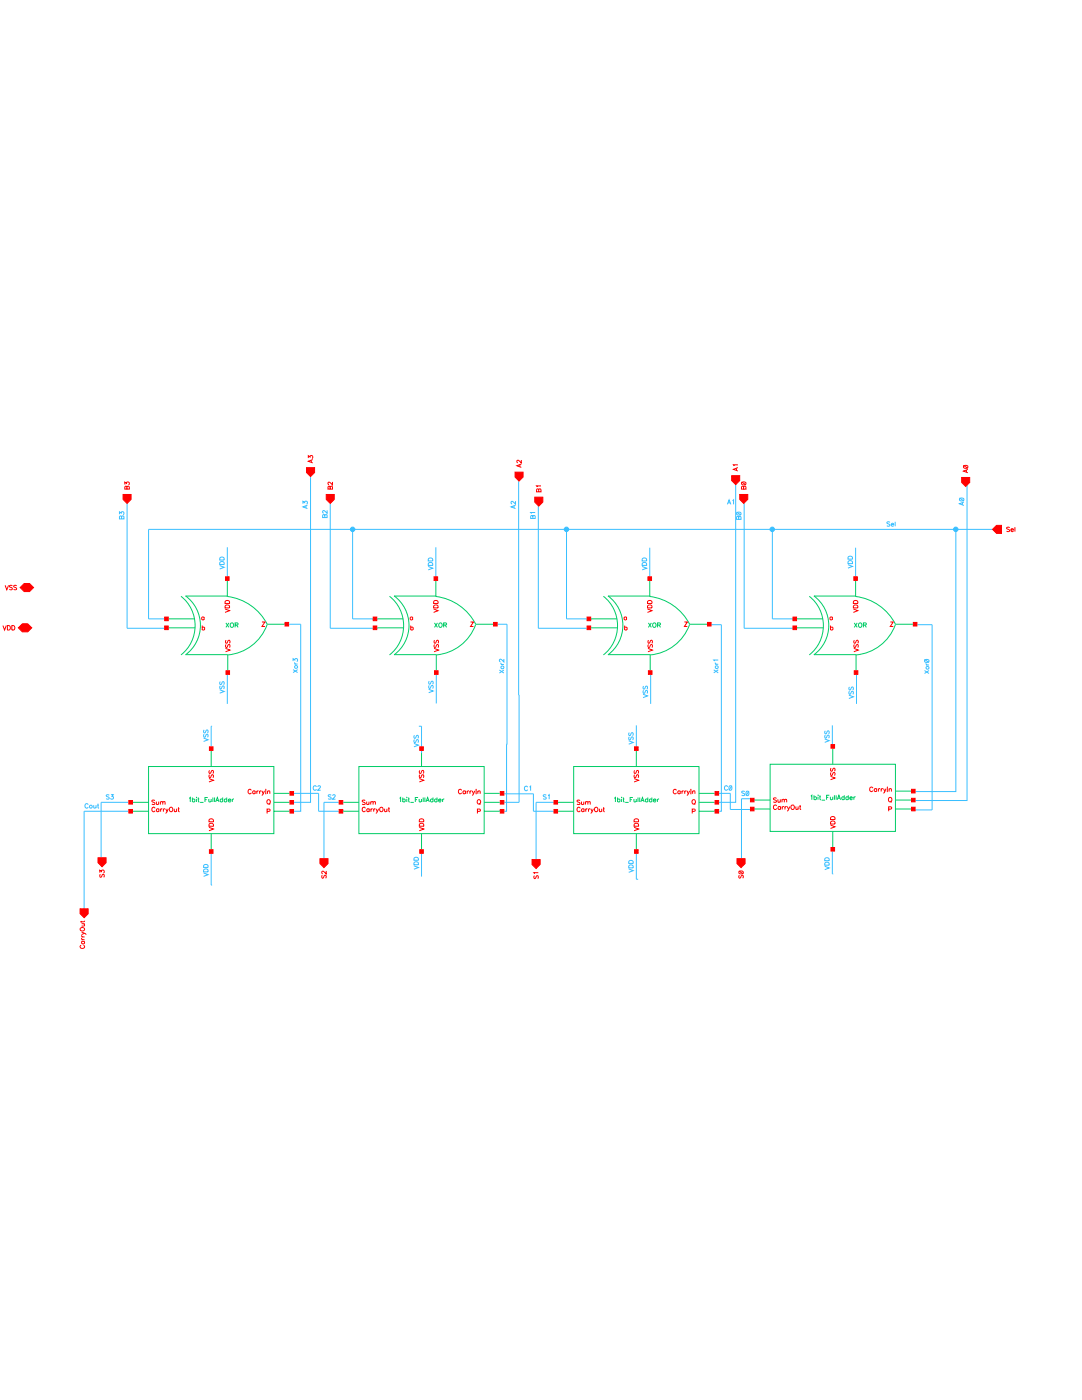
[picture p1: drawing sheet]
<svg xmlns="http://www.w3.org/2000/svg" width="216mm" height="279mm" viewBox="0 0 216 279" stroke-linecap="round" stroke-linejoin="round" font-family="sans-serif">
<g fill="none" stroke="#0c6" stroke-width=".2">
<path d="M36.1 119a7.5 7.5 0 0 1 0 11.7M37 118.9a7.3 7.3 0 0 1 0 11.8M37.1 119h8.3M45.4 115.5v3.5M45.4 119a10.4 10.4 0 0 1 7.9 5.6M77.7 119a7.5 7.5 0 0 1 0 11.7M78.6 118.9a7.3 7.3 0 0 1 0 11.8M87 115.5v3.5h-8.3M87 119a10.4 10.4 0 0 1 7.9 5.6M120.4 119a7.5 7.5 0 0 1 0 11.7M121.3 118.9a7.3 7.3 0 0 1 0 11.8M121.3 119h8.4"/>
<path d="M129.7 115.5v3.5M129.7 119a10.4 10.4 0 0 1 7.9 5.6M161.5 119a7.5 7.5 0 0 1 0 11.7M162.4 118.9a7.3 7.3 0 0 1 0 11.8M170.7 115.5v3.5h-8.3M170.7 119a10.4 10.4 0 0 1 8 5.6M33.2 123.5h5.6M33.2 125.3h5.7M37.1 130.7h8.3v3.5M45.1 124.3l.6 .9M45.7 124.3l-.6 .9M46.1 124.4a.4 .4 0 0 1 .5 .4 .4 .4 0 0 1-.6 .3l-.1-.5z"/>
<path d="M46.9 124.7h.5l.1-.3-.6-.1v.9M47.2 124.7l.3 .5M53.3 124.7a9.2 9.2 0 0 1-7.9 6M53.3 124.6h4M74.8 123.5h5.6M74.8 125.3h5.7M78.7 130.7h8.4v3.5M86.7 124.3l.6 .9M87.3 124.3l-.6 .9M87.7 124.4a.4 .4 0 0 1 .5 .4 .4 .4 0 0 1-.6 .3l-.1-.5zM88.5 124.7h.5l.1-.3-.6-.1v.9M88.8 124.7l.3 .5"/>
<path d="M94.9 124.7a9.2 9.2 0 0 1-7.8 6M94.9 124.6h4M117.5 123.5h5.6M117.5 125.3h5.7M121.3 130.7h8.4v3.5M129.4 124.3l.6 .9M130 124.3l-.6 .9M130.4 124.4a.4 .4 0 0 1 .5 .4 .4 .4 0 0 1-.6 .3l-.1-.5zM131.2 124.7h.5l.1-.3-.6-.1v.9M131.5 124.7l.3 .5M137.6 124.7a9.2 9.2 0 0 1-7.9 6M137.6 124.6h4"/>
<path d="M158.6 123.5h5.6M158.6 125.3h5.7M162.4 130.7h8.4v3.5M170.4 124.3l.6 .9M171 124.3l-.6 .9M171.5 124.4a.4 .4 0 0 1 .5 .4 .4 .4 0 0 1-.6 .3l-.1-.5zM172.3 124.7h.5v-.3l-.5-.1v.9M172.6 124.7l.3 .5M178.7 124.7a9.2 9.2 0 0 1-7.9 6M178.7 124.6h4M29.6 153h25v13.4h-25zM37.8 159.3l.2-.1v.9"/>
<path d="M38.4 159.6l.3-.1 .2 .4-.2 .1-.3-.1M38.4 159.2v.9M39.2 159.2h.1M39.2 159.5v.6M39.5 159.5h.3M39.6 159.2v.7l.2 .2M40.9 159.6h.3M41.5 159.2h-.6v.9M41.7 159.5v.5l.2 .1 .2-.2M42.1 159.5v.6M42.1 149.4v3.6M42.5 159.2v.9"/>
<path d="M42.8 159.2v.9M43.2 159.8h.4M44.4 159.6l-.3-.1-.2 .4 .2 .1 .3-.1M44.4 159.2v.9M45.2 159.6l-.3-.1-.1 .4 .1 .1 .3-.1M45.2 159.2v.9M45.5 159.7h.5a.3 .3 0 0 0-.4-.1 .3 .3 0 0 0 0 .5 .3 .3 0 0 0 .4-.2M46.3 159.5v.6M46.7 159.5l-.4 .2M54.6 158.3h3.6M71.6 153h25v13.4h-25zM79.7 159.3l.2-.1v.9"/>
<path d="M80.4 159.6l.3-.1 .2 .4-.2 .1-.3-.1M80.4 159.2v.9M81.2 159.5v.6M81.1 159.2h.1M81.4 159.5h.3M81.5 159.2v.7l.3 .2M82.9 159.6h.3M83.4 159.2h-.5v.9M83.6 159.5l.1 .5 .2 .1 .2-.2M84.1 159.5v.6M84.1 149.4v3.6M84.4 159.2v.9"/>
<path d="M84.8 159.2v.9M85.1 159.8h.5M86.4 159.6l-.4-.1-.1 .4 .1 .1 .4-.1M86.4 159.2v.9M87.2 159.6l-.3-.1-.2 .4 .2 .1 .3-.1M87.2 159.2v.9M87.5 159.7h.5a.3 .3 0 0 0-.4-.1 .3 .3 0 0 0 0 .5 .3 .3 0 0 0 .4-.2M88.3 159.5v.6M88.7 159.5l-.4 .2M96.6 158.3h3.6M114.5 153h25v13.4h-25zM122.6 159.3l.2-.1v.9"/>
<path d="M123.2 159.6l.4-.1 .1 .4-.1 .1-.4-.1M123.2 159.2v.9M124 159.5v.6M124 159.2h.1M124.3 159.5h.3M124.4 159.2v.7l.2 .2M125.7 159.6h.4M126.3 159.2h-.6v.9M126.5 159.5v.5l.3 .1 .2-.2M127 159.5v.6M127 149.4v3.6M127.3 159.2v.9"/>
<path d="M127.6 159.2v.9M128 159.8h.4M129.3 159.6l-.4-.1-.1 .4 .1 .1 .4-.1M129.3 159.2v.9M130.1 159.6l-.4-.1-.1 .4 .1 .1 .4-.1M130.1 159.2v.9M130.4 159.7h.5a.29 .29 0 0 0-.3-.2 .29 .29 0 0 0-.3 .3 .29 .29 0 0 0 .3 .3l.3-.2M131.2 159.5v.6M131.5 159.5l-.3 .2M139.5 158.3h3.5M150.1 159.7h3.6M153.7 152.5h25v13.4h-25z"/>
<path d="M161.8 158.9l.2-.2v.9M162.4 159.1l.4-.1 .1 .2-.1 .4-.4-.1M162.4 158.7v.9M163.2 159v.6M163.2 158.7h.1M163.5 159h.3M163.6 158.7v.7l.2 .2M164 159.7h.6M164.9 159.1h.4M165.5 158.7h-.6v.9M165.7 159v.6h.3l.2-.2M166.2 159v.6"/>
<path d="M166.2 149v3.5M166.5 158.7v.9M166.8 158.7v.9M167.1 159.6l.3-.9 .3 .9M167.2 159.3h.4M168.5 159.1l-.4-.1-.1 .2 .1 .4 .4-.1M168.5 158.7v.9M169.3 159.1l-.4-.1-.1 .2 .1 .4 .4-.1M169.3 158.7v.9M169.6 159.3h.5a.29 .29 0 0 0-.3-.3 .29 .29 0 0 0-.3 .3 .29 .29 0 0 0 .3 .3l.3-.1M170.4 159v.6M170.7 159l-.3 .3"/>
<path d="M178.7 157.9h3.5M178.7 159.7h3.5M26.1 160.1h3.5M26.1 161.9h3.5M39.9 160.1h.7M42.1 166.4v3.5M43 160.1l.4-.9 .3 .9M54.6 160.1h3.6M54.6 161.9h3.6M68 160.1h3.6M68 161.9h3.6M81.9 160.1h.7"/>
<path d="M84.1 166.4v3.5M85 160.1l.3-.9 .4 .9M96.6 160.1h3.6M96.6 161.9h3.6M110.9 160.1h3.6M110.9 161.9h3.6M124.8 160.1h.6M127 166.4v3.5M127.9 160.1l.3-.9 .3 .9M139.5 160.1h3.5M139.5 161.9h3.5M150.1 161.5h3.6"/>
<path d="M166.2 165.9v3.6M178.7 161.5h3.5"/>
</g>
<g fill="none" stroke="#39bfff" stroke-width=".2">
<path d="M62.1 94.8h-.1v65.3h-3.8M103.2 95.5h.4M103.5 94.9l.1 65.2h-3.4M146.2 99.9l.2-.1v.9M146.8 95.6v64.5h-3.8M191.4 99.4l.9 .6M191.5 99.5a.45 .45 0 0 1 .5-.2 .45 .45 0 0 1 .3 .6 .45 .45 0 0 1-.6 .1 .45 .45 0 0 1-.2-.5zM193 96v63.8h-10.7M23.8 102.6v-.4l.4 .2a.3 .3 0 0 1 .5-.2 .3 .3 0 0 1-.1 .5M24.3 103.2l-.2-.2h-.2l-.1 .6h.9v-.4l-.1-.2h-.3v.6M25.4 100.3v25.1h7.8M43.8 112.9l.9 .3-.9 .4"/>
<path d="M43.9 112.2a.5 .5 0 0 1 .8 .2v.3h-.9zM43.9 111.3a.49 .49 0 0 1 .8 .2v.3h-.9zM45.3 115.5h.4M45.4 109.2v6.3M60.4 100.5v-.4l.4 .2a.3 .3 0 0 1 .5-.2 .3 .3 0 0 1-.1 .5M61 100.9v.5M61.3 100.8l-.9 .4 .9 .3M64.8 102.9l-.1-.2h-.2l-.1 .6h.9v-.4l-.2-.2-.3 .1v.5M65.3 101.8v.6l-.8-.5-.1 .3 .2 .2M65.7 100.3h.2v25.1h8.9M70.4 105.6v17.9h4.4M85.4 113.1l.9 .3-.9 .3"/>
<path d="M85.5 112.4a.5 .5 0 0 1 .8 .1v.3h-.9zM85.5 111.5a.5 .5 0 0 1 .8 .1v.4h-.9zM87 109.2v6.3h.3M102.6 100.9v.5M102.9 100.8l-.9 .4 .9 .3M102.9 100v.6l-.8-.5-.1 .3 .2 .2M106.3 103.1l-.1-.2h-.2l-.1 .6h.9v-.4l-.2-.2-.2 .1-.1 .5M106.8 102.3h-.9l.2 .2M107.4 100.3v25.1h10.2M113 105.6v17.9h4.5M128.1 113.1l.9 .3-.9 .3M128.2 112.4a.5 .5 0 0 1 .8 .1v.3h-.9z"/>
<path d="M128.2 111.5a.5 .5 0 0 1 .8 .1v.4h-.9zM129.7 109.3v6.3l.3-.1M145.1 100.7l.4-.9 .3 .9M145.3 100.4h.4M147 102.2l.9 .6M147 102.3a.45 .45 0 0 1 .6-.1 .45 .45 0 0 1 .2 .5 .45 .45 0 0 1-.5 .1 .45 .45 0 0 1-.3-.5zM147.4 103.3l-.2-.2h-.2v.5h.9v-.3l-.2-.2h-.3v.5M148.5 100.3v25.1h10.2M154.1 105.6v17.9h4.5M169.2 112.7l.9 .3-.9 .4M169.2 112.1a.5 .5 0 0 1 .9 .1v.3h-.9zM169.2 111.2a.5 .5 0 0 1 .9 .1v.3h-.9z"/>
<path d="M170.7 109.3v6.3l.4-.1M177.6 104.3l-.2-.2-.4 .2 .1 .2 .5 .3-.2 .2-.4-.1M177.8 104.7h.5a.28 .28 0 0 0-.3-.2 .28 .28 0 0 0-.2 .2 .28 .28 0 0 0 .2 .3l.3-.1M178.6 104.1v.9M190.7 105.6v52.4h-8.4M192 100.3v.4M192.3 100.2l-.9 .3 .9 .4M198.4 105.6h-168.8v17.9h3.6M43.8 137.7l.9 .3-.9 .3M44 136.9l-.2 .2 .2 .4 .2-.1 .3-.5 .2 .2-.1 .4M44 136l-.2 .2 .2 .4 .2-.1 .3-.5 .2 .2-.1 .4M45.7 134.2h-.3v6.3"/>
<path d="M57.3 124.6h2.7v37.3h-1.8M58.5 131.9v-.4l.3 .2a.3 .3 0 0 1 .5-.2 .3 .3 0 0 1-.1 .5M58.5 133.6l.9 .6M58.8 132.5h.6M58.8 132.2l.2 .3M59.4 133.6l-.9 .6M85.5 137.6l.9 .3-.9 .3M85.7 136.8l-.2 .2 .2 .4 .2-.1 .2-.5h.2l.1 .2-.1 .4M85.7 135.9l-.2 .3 .2 .3h.2l.3-.6 .2 .3-.1 .3M87.3 134.2l-.2-.1v6.3M98.8 124.6h2.4l-.1 37.3h-.9M99.6 133.7l.9 .6"/>
<path d="M99.9 132.3l.3 .3M99.9 132.6h.6M100.5 131.5v.6l-.7-.5-.2 .3 .3 .2M100.5 133.7l-.9 .6M128.3 138.5l.9 .4-.9 .3M128.4 137.8l-.1 .2 .1 .4 .3-.1 .2-.5 .3 .2-.1 .4M128.4 136.9l-.1 .2 .1 .4 .3-.1 .2-.5 .3 .2-.1 .4M130 134.2h-.2v6.3M141.6 124.7h2.3v37.2h-.9M142.4 133.7l.9 .6M142.7 132.6h.6M142.7 132.2l.3 .4"/>
<path d="M143.3 133.7l-.9 .6M143.3 131.7h-.9l.2 .2M169.4 138.7l.9 .4-.9 .3M169.5 138l-.1 .2 .1 .4 .2-.1 .3-.5 .3 .2-.1 .4M169.5 137.1l-.1 .2 .1 .4 .2-.1 .3-.5 .3 .2-.1 .4M171.1 134.2h-.2v6.3M182.6 124.7h3.4v36.9h-3.6M184.5 133.8l.9 .6M184.5 131.6l.9 .6M184.5 131.7a.44 .44 0 0 1 .6-.1 .44 .44 0 0 1 .2 .5 .44 .44 0 0 1-.5 .1 .44 .44 0 0 1-.3-.5zM184.8 132.4l.2 .3M184.8 132.7h.6"/>
<path d="M185.4 133.8l-.9 .6M21.8 158.7l-.2-.1-.4 .1 .1 .2 .5 .3-.2 .3-.4-.1M22.1 158.6h.5l-.3 .3a.3 .3 0 0 1 .3 .5 .3 .3 0 0 1-.5-.1M40.6 147.3l.9 .3-.9 .4M40.8 146.5l-.2 .2 .2 .4 .2-.1 .2-.4 .2-.1 .1 .2-.1 .4M40.8 145.7l-.2 .2 .2 .4 .2-.1 .2-.5h.2l.1 .2-.1 .4M42.3 144.9h-.2v4.5M58.2 158.3h5.4v3.6h4.4M63.1 157l-.1-.1a.4 .4 0 0 0-.5 .4 .4 .4 0 0 0 .6 .3v-.1M63.4 157l.2-.2 .3 .2-.5 .7h.6M66.1 158.7l-.2-.1-.4 .1 .1 .2 .5 .3-.2 .3-.4-.1M66.4 158.8l.1-.2 .4 .2-.6 .7h.6"/>
<path d="M82.6 148.4l.9 .3-.9 .4M82.7 147.6l-.1 .2 .1 .4 .2-.1 .2-.5h.3l.1 .2-.1 .4M82.7 146.8l-.1 .2 .1 .3h.2l.2-.5h.3l.1 .2-.1 .3M83.6 144.9h.5v5.4M100.3 158.4h6.1v3.5h4.5M100.4 158.3v.2M105.3 157.1l-.1-.2a.4 .4 0 0 0-.6 .5 .4 .4 0 0 0 .6 .3l.1-.1M105.7 157.1l.2-.2v.9M109 158.7l-.2-.1-.4 .1 .1 .2 .5 .3-.2 .3-.4-.1M109.4 158.8l.2-.2v.9M125.5 147.8l.8 .4-.8 .3M125.6 147.1l-.1 .2 .1 .4 .2-.1 .2-.5h.2l.1 .2-.1 .4"/>
<path d="M125.6 146.2l-.1 .2 .1 .4 .2-.1 .3-.5 .2 .2-.1 .4M127 144.8v4.6M143 158.3h2.7v3.2h4.5M145.2 157l-.1-.1a.4 .4 0 0 0-.5 .4 .4 .4 0 0 0 .6 .3v-.1M145.6 156.9a.41 .41 0 0 1 .4 .4 .41 .41 0 0 1-.4 .4l-.2-.4zM146 156.8l-.6 .9M148.6 158l-.2-.1-.4 .1 .1 .2 .5 .3-.2 .3-.4-.1M149 157.9a.41 .41 0 0 1 .4 .4 .41 .41 0 0 1-.4 .4l-.2-.3zM149.4 157.9l-.6 .9M150 159.4h-2v12.3l-.1-.3M164.6 147.5l.9 .3-.9 .4M164.7 146.7l-.1 .2 .1 .4 .2-.1 .3-.5 .3 .2-.2 .4"/>
<path d="M164.7 145.9l-.1 .2 .1 .4 .2-.1 .3-.5 .3 .2-.2 .4M166.1 144.8v3.9M17.6 160.6a.33 .33 0 0 0-.4-.2 .33 .33 0 0 0-.2 .3l.1 .5 .1 .1 .4-.2M18.7 160.7v.5l.3 .1 .2-.2M19.2 160.7v.6M19.4 160.7h.3M19.6 160.4v.7l.2 .2M26.1 161.9h-9.3v19.5h-.2M26.1 160.1h-5.9v11.1h.3M40.6 174.2l.9 .4-.9 .3M40.7 173.6a.5 .5 0 0 1 .8 .1v.3h-.9zM40.7 172.7a.5 .5 0 0 1 .8 .1v.3h-.9z"/>
<path d="M42.1 169.9v6.7h.2M67.9 160.1h-3.3v11.5M82.6 172.8l.9 .3-.9 .4M82.6 172.2a.5 .5 0 0 1 .9 .1v.3h-.9zM82.6 171.3a.5 .5 0 0 1 .9 .1v.3h-.9zM84.1 170v4.9M110.9 160.1h-3.9v11.5M125.5 173.4l.8 .4-.8 .3M125.5 172.8a.5 .5 0 0 1 .8 .1v.3h-.8zM125.5 171.9a.5 .5 0 0 1 .8 .1v.3h-.8zM127 170.1v5.4h.3M164.6 172.9l.9 .3-.9 .4"/>
<path d="M164.6 172.2a.49 .49 0 0 1 .9 .2v.3h-.9zM164.6 171.3a.5 .5 0 0 1 .9 .2v.3h-.9zM166.1 169.2v5.2h.2"/>
<circle cx="59.1" cy="133.1" r=".29"/>
<circle cx="100.2" cy="133.2" r=".29"/>
<circle cx="143" cy="133.2" r=".29"/>
<circle cx="185.1" cy="133.3" r=".29"/>
<circle cx="18.1" cy="161" r=".29"/>
</g>
<g fill="#39bfff" stroke="#39bfff" stroke-width=".2">
<circle cx="70.4" cy="105.6" r=".44"/>
<circle cx="113" cy="105.6" r=".44"/>
<circle cx="154.1" cy="105.6" r=".44"/>
<circle cx="190.7" cy="105.6" r=".44"/>
</g>
<g fill="none" stroke="#f00" stroke-width=".2">
<path d="M24.9 96.7v-.5l.4 .3a.3 .3 0 0 1 .4-.2 .3 .3 0 0 1-.1 .5M25.3 97.2l-.1-.2-.2 .1-.1 .5h.9v-.4l-.2-.2-.2 .1-.1 .5M61.5 91.4v-.5l.4 .3a.3 .3 0 0 1 .4-.2 .3 .3 0 0 1-.1 .5M62.1 91.8v.5M62.4 91.7l-.9 .4 .9 .3M65.9 97.2l-.2-.2-.2 .1-.1 .5h.9v-.4l-.1-.2-.3 .1v.5M66.3 96.2v.6l-.6-.6-.3 .2 .1 .2 .2 .1M103.7 92.7v.5M104 92.6l-.9 .3 .9 .4M104 91.8v.6l-.7-.6-.2 .4 .2 .2M107.5 97.8l-.2-.2h-.2v.6h.8v-.4l-.1-.2h-.3v.6M107.9 97h-.8l.1 .2"/>
<path d="M146.9 93.4v.5M147.2 93.3l-.9 .4 .9 .3M147.2 92.8h-.9l.2 .2M148 96.2l.8 .6M148 96.3a.45 .45 0 0 1 .5-.2 .45 .45 0 0 1 .3 .5 .45 .45 0 0 1-.5 .2 .45 .45 0 0 1-.3-.5zM148.4 97.2l-.2-.2-.2 .1v.5h.8v-.4l-.1-.2-.3 .1v.5M192.2 92.9l.9 .6M192.3 93a.44 .44 0 0 1 .5-.2 .44 .44 0 0 1 .3 .5 .44 .44 0 0 1-.6 .2 .44 .44 0 0 1-.2-.5zM192.8 93.8v.4M193.1 93.7l-.9 .3 .9 .4M1 116.8l.4 .9 .3-.9M2.5 116.9l-.2-.1-.4 .1 .1 .3 .5 .2-.2 .3-.4-.1"/>
<path d="M3.3 116.9l-.2-.1-.4 .1 .1 .3 .5 .2-.2 .3-.4-.1M201.4 105.3l-.2-.1-.3 .1v.2l.5 .3v.2l-.2 .1-.3-.1M201.7 105.8h.5a.27 .27 0 0 0-.4-.3 .27 .27 0 0 0 0 .5l.1 .1 .3-.1M202.5 105.2v.9M.6 124.8l.3 .9 .4-.9M1.5 124.8h.3a.48 .48 0 0 1 .3 .5 .48 .48 0 0 1-.3 .4h-.3zM2.4 124.8h.3a.48 .48 0 0 1 .3 .5 .48 .48 0 0 1-.3 .4h-.3zM40.3 125.3l.4-.1 .1 .4-.1 .1-.4-.1M40.3 124.8v.9M40.7 123.2l-.3-.1-.2 .2 .2 .4 .3-.1M40.7 123.1v.6M44.9 121.5l.9 .4-.9 .3"/>
<path d="M45 120.9a.5 .5 0 0 1 .8 .1v.3h-.9zM45 120a.5 .5 0 0 1 .8 .1v.3h-.9zM45 129.4l.9 .3-.9 .4M45.1 128.6l-.1 .2 .1 .4 .2-.1 .3-.5 .3 .2-.1 .4M45.1 127.8l-.1 .2 .1 .4 .2-.1 .3-.5h.2l.1 .2-.1 .4M52.3 124.1h.6l-.6 .9h.6M82 125.3l.3-.1 .2 .4-.2 .1-.3-.1M82 124.8v.9M82.3 123.2l-.3-.1-.1 .2 .1 .4 .3-.1M82.3 123.1v.6M86.5 121.5l.9 .4-.9 .3M86.6 120.9a.5 .5 0 0 1 .8 .1v.3h-.9z"/>
<path d="M86.6 120a.5 .5 0 0 1 .8 .1v.3h-.9zM86.6 129.4l.9 .3-.9 .4M86.7 128.6l-.1 .2 .1 .4 .3-.1 .2-.5 .3 .2-.1 .4M86.7 127.8l-.1 .2 .1 .4 .3-.1 .2-.5h.2l.1 .2-.1 .4M93.9 124.1h.6l-.6 .9h.6M124.6 125.3l.4-.1 .1 .4-.1 .1-.4-.1M124.6 124.8v.9M125 123.2l-.3-.1-.2 .2 .2 .4 .3-.1M125 123.1v.6M129.2 121.5l.9 .4-.9 .3M129.2 120.9a.5 .5 0 0 1 .9 .1v.3h-.9zM129.2 120a.5 .5 0 0 1 .9 .1v.3h-.9z"/>
<path d="M129.3 129.4l.9 .3-.9 .4M129.4 128.6l-.1 .2 .1 .4 .2-.1 .2-.4 .3-.1 .1 .2-.1 .4M129.4 127.8l-.1 .2 .1 .4 .2-.1 .3-.5 .3 .2-.1 .4M136.6 124.1h.6l-.6 .9h.6M165.7 125.3l.4-.1 .1 .1-.1 .4-.4-.1M165.7 124.8v.9M166.1 123.2l-.4-.1-.1 .2 .1 .4 .4-.1M166.1 123.1v.6M170.3 121.5l.9 .4-.9 .3M170.3 120.9a.5 .5 0 0 1 .9 .1v.3h-.9zM170.3 120a.5 .5 0 0 1 .9 .1v.3h-.9zM170.4 129.4l.9 .3-.9 .4"/>
<path d="M170.5 128.6l-.1 .2 .1 .4 .2-.1 .3-.5 .3 .2-.2 .4M170.5 127.8l-.1 .2 .1 .4 .2-.1 .3-.5 .3 .2-.2 .4M177.6 124.1h.6l-.6 .9h.6M30.9 159.8l-.2-.1-.4 .1 .1 .2 .5 .3-.2 .3-.4-.2M31.2 160v.5l.3 .1 .2-.2M31.7 160v.6M32 160v.6M41.7 155.4l.9 .3-.9 .4M41.8 154.6l-.1 .2 .1 .4 .2-.1 .2-.4 .3-.1 .1 .2-.1 .4M41.8 153.8l-.1 .2 .1 .4 .2-.1 .2-.5h.3l.1 .2-.1 .4M50.1 157.7l-.1-.1a.4 .4 0 0 0-.5 .4 .4 .4 0 0 0 .6 .3v-.1M50.9 158l-.3-.2-.2 .2 .2 .4 .3-.1"/>
<path d="M50.9 157.8v.6M51.2 157.8v.6M51.6 157.8l-.4 .3M51.8 157.8v.6M52.1 157.8l-.3 .3M52.3 157.8l.2 .6M52.8 157.8l-.4 .8-.2 .1M52.9 157.5h.2M52.9 158.4h.2M53 157.5v.9M53.4 158l.2-.2 .2 .1v.5M53.4 157.8v.6"/>
<path d="M53.4 159.6a.4 .4 0 0 1 .5 .5 .4 .4 0 0 1-.6 .2v-.4zM72.9 159.8l-.2-.1-.4 .1 .1 .2 .5 .3-.2 .3-.4-.2M73.2 160v.5l.2 .1 .2-.2M73.6 160v.6M74 160v.6M83.7 155.4l.9 .3-.9 .4M83.8 154.6l-.1 .2 .1 .4 .2-.1 .2-.4 .2-.1 .2 .2-.2 .4M83.8 153.8l-.1 .2 .1 .4 .2-.1 .2-.5h.2l.2 .2-.2 .4M92.1 157.7l-.1-.1a.4 .4 0 0 0-.5 .4 .4 .4 0 0 0 .6 .3v-.1M92.9 158l-.4-.2-.1 .2 .1 .4 .4-.1M92.9 157.8v.6M93.2 157.8v.6"/>
<path d="M93.6 157.8l-.4 .3M93.8 157.8v.6M94.1 157.8l-.3 .3M94.2 157.8l.3 .6M94.7 157.8l-.3 .8-.2 .1M94.9 157.5h.2M94.9 158.4h.2M95 157.5v.9M95.3 158l.3-.2 .2 .1v.5M95.3 157.8v.6M95.4 159.6a.4 .4 0 0 1 .5 .5 .4 .4 0 0 1-.6 .2l-.1-.4zM115.7 159.8l-.2-.1-.4 .1 .1 .2 .5 .3-.2 .3-.4-.2"/>
<path d="M116 160l.1 .5 .2 .1 .2-.2M116.5 160v.6M116.8 160v.6M126.5 155.4l.9 .3-.9 .4M126.7 154.6l-.2 .2 .2 .4 .2-.1 .3-.5 .2 .2-.1 .4M126.7 153.8l-.2 .2 .2 .4 .2-.1 .3-.5 .2 .2-.1 .4M135 157.7l-.2-.1a.4 .4 0 0 0-.5 .4 .4 .4 0 0 0 .6 .3l.1-.1M135.7 158l-.3-.2-.2 .2 .2 .4 .3-.1M135.7 157.8v.6M136.1 157.8v.6M136.4 157.8l-.3 .3M136.6 157.8v.6"/>
<path d="M137 157.8l-.4 .3M137.1 157.8l.3 .6M137.6 157.8l-.3 .8-.2 .1M137.8 157.5h.1M137.8 158.4h.1M137.9 157.5v.9M138.2 158l.2-.2 .2 .1 .1 .5M138.2 157.8v.6M138.3 159.6a.4 .4 0 0 1 .5 .5 .4 .4 0 0 1-.6 .2l-.1-.4zM154.9 159.4l-.2-.2-.4 .2 .1 .2 .5 .3-.2 .2-.4-.1M155.2 159.5l.1 .6h.2l.2-.1M155.7 159.5v.6"/>
<path d="M156 159.7l.2-.2 .3 .1v.5M156 159.5v.6M156.5 159.7l.2-.2 .2 .1 .1 .5M165.7 154.9l.9 .4-.9 .3M165.9 154.2l-.2 .2 .2 .4 .2-.1 .1-.4 .3-.1 .1 .2-.1 .4M165.9 153.3l-.2 .2 .2 .4 .2-.1 .3-.5 .2 .2-.1 .4M174.2 157.3l-.2-.2a.4 .4 0 0 0-.5 .5 .4 .4 0 0 0 .6 .3l.1-.1M174.9 157.5l-.3-.1-.2 .2 .2 .4 .3-.1M174.9 157.4v.6M175.3 157.4v.6M175.6 157.4l-.3 .2M175.8 157.4v.6"/>
<path d="M176.2 157.4l-.4 .2M176.3 157.4l.3 .6M176.8 157.4l-.3 .7-.2 .2M177 157.1h.1M177 158h.1M177.1 157.1v.9M177.4 157.5l.2-.1h.2l.1 .6M177.4 157.4v.6M177.5 159.2a.4 .4 0 0 1 .5 .4 .4 .4 0 0 1-.6 .3l-.1-.4zM177.7 159.9l.2 .2M182.2 159.4l.1 .3M19.9 174.1v-.4l.4 .2a.3 .3 0 0 1 .4-.2 .3 .3 0 0 1-.1 .5"/>
<path d="M20 174.5l-.1 .2 .1 .4 .3-.1 .2-.5 .3 .2-.1 .4M30.9 161.3l-.1-.2a.4 .4 0 0 0-.5 .5 .4 .4 0 0 0 .6 .3v-.1M31.7 161.5l-.3-.1-.2 .2 .2 .4 .3-.1M31.7 161.4v.6M32 160.1l.2-.1h.2l.1 .6M32.1 161.4v.6M32.4 161.4l-.3 .3M32.5 160.1l.2-.1h.2v.6M32.6 161.4v.6M32.9 161.4l-.3 .3M33.1 161.4l.2 .6M33.6 161.4l-.4 .8-.2 .1"/>
<path d="M34 161.1a.4 .4 0 0 1 .5 .5 .4 .4 0 0 1-.6 .3l-.1-.5zM34.8 161.4v.6h.2l.2-.2M35.2 161.4v.6M35.5 161.4h.3M35.6 161.1v.7l.2 .2M41.7 165.1l.9 .3-.9 .4M41.7 164.5a.5 .5 0 0 1 .9 .1v.3h-.9zM41.7 163.6a.5 .5 0 0 1 .9 .1v.3h-.9zM53.3 161.9h.5v-.4h-.5v.9M53.6 160.3l.3 .3M64.3 174.7l-.1 .2 .1 .4 .2-.1 .2-.4 .3-.1 .1 .2-.1 .4M65.1 173.8v.6l-.7-.5-.2 .3 .2 .2"/>
<path d="M72.9 161.3l-.1-.2a.4 .4 0 0 0-.5 .5 .4 .4 0 0 0 .6 .3v-.1M73.7 161.5l-.4-.1-.1 .2 .1 .4 .4-.1M73.7 161.4v.6M74 160.1l.2-.1h.2v.6M74 161.4v.6M74.4 161.4l-.4 .3M74.4 160.1l.3-.1h.2v.6M74.6 161.4v.6M74.9 161.4l-.3 .3M75 161.4l.3 .6M75.5 161.4l-.3 .8-.2 .1M75.9 161.1a.4 .4 0 0 1 .5 .5 .4 .4 0 0 1-.6 .3v-.5z"/>
<path d="M76.7 161.4l.1 .6h.2l.2-.2M77.2 161.4v.6M77.5 161.4h.3M77.6 161.1v.7l.2 .2M83.7 165.1l.9 .3-.9 .4M83.7 164.5a.49 .49 0 0 1 .9 .1v.3h-.9zM83.7 163.6a.5 .5 0 0 1 .9 .1v.3h-.9zM95.3 161.9h.5v-.4h-.5v.9M95.6 160.3l.3 .3M106.7 174.8l-.2 .2 .2 .3h.2l.3-.5 .2 .2-.1 .3M107.4 174.2h-.9l.2 .2M115.8 161.3l-.2-.2a.4 .4 0 0 0-.5 .5 .4 .4 0 0 0 .6 .3l.1-.1"/>
<path d="M116.5 161.5l-.3-.1-.2 .2 .2 .4 .3-.1M116.5 161.4v.6M116.8 160.1l.2-.1h.3v.6M116.9 161.4v.6M117.2 161.4l-.3 .3M117.3 160.1l.2-.1h.2l.1 .6M117.4 161.4v.6M117.8 161.4l-.4 .3M117.9 161.4l.3 .6M118.4 161.4l-.3 .8-.2 .1M118.8 161.1a.4 .4 0 0 1 .5 .5 .4 .4 0 0 1-.6 .3l-.1-.5zM119.6 161.4v.6h.3l.2-.2"/>
<path d="M120.1 161.4v.6M120.3 161.4h.3M120.4 161.1v.7l.3 .2M126.5 165.1l.9 .3-.9 .4M126.6 164.5a.49 .49 0 0 1 .8 .1v.3h-.9zM126.6 163.6a.5 .5 0 0 1 .8 .1v.3h-.9zM138.1 161.9h.5l.1-.4h-.6v.9M138.5 160.3l.2 .3M147.4 173.8l.9 .6M147.5 173.9a.45 .45 0 0 1 .5-.1 .45 .45 0 0 1 .3 .5 .45 .45 0 0 1-.6 .2 .45 .45 0 0 1-.2-.6zM147.5 174.7l-.1 .2 .1 .4 .3-.1 .3-.5 .2 .2-.1 .4M155 160.9l-.2-.2a.4 .4 0 0 0-.5 .4 .4 .4 0 0 0 .6 .3l.1-.1"/>
<path d="M155.7 161.1l-.3-.1-.2 .1 .2 .4 .3-.1M155.7 161v.5M156.1 161v.5M156.4 161l-.3 .2M156.6 161v.5M157 161l-.4 .2M157.1 161l.3 .5M157.6 161l-.3 .7-.2 .1M158 160.7a.4 .4 0 0 1 .5 .4 .4 .4 0 0 1-.6 .3l-.1-.4zM158.8 161v.5h.3l.2-.1M159.3 161v.5M159.5 161h.3"/>
<path d="M159.6 160.7v.7l.3 .1M165.7 164.7l.9 .3-.9 .3M165.8 164a.5 .5 0 0 1 .8 .2v.3h-.9zM165.8 163.1a.5 .5 0 0 1 .8 .2v.3h-.9zM177.3 161.5l.5-.1 .1-.3-.6-.1v.9M16 185.3a.47 .47 0 0 1 .5-.2 .47 .47 0 0 1 .4 .4 .47 .47 0 0 1-.5 .3 .47 .47 0 0 1-.4-.4zM16.2 188.6l-.2 .2a.4 .4 0 0 0 .5 .5 .4 .4 0 0 0 .2-.6v-.1M16.3 186l.7 .3 .2 .3M16.3 187.9h.6M16.3 187.5h.6M16.3 187h.6M16.3 184.3h.6"/>
<path d="M16.3 183.8v.3M16.3 187.2l.2 .3M16.3 186.6l.2 .4M16.4 187.9l-.1 .3 .2 .2 .4-.2-.2-.3M16.7 184.3l.2 .3-.1 .2h-.5M16.9 183.8l-.2 .2h-.7M16.9 186.3l-.6 .2"/>
</g>
<g fill="#f00" stroke="#f00" stroke-width=".2">
<path d="M3.7 125.3l.8-.8h1l.8 .8-.8 .8h-1z"/>
<path d="M4 117.3l.8-.8h1.1l.8 .8-.8 .8h-1.1z"/>
<path d="M16 181.4h1.6v1l-.8 .8-.8-.8z"/>
<path d="M19.6 171.2h1.6v1l-.8 .8-.8-.8z"/>
<path d="M24.6 98.7h1.6v1l-.8 .8-.8-.8z"/>
<path d="M57.9 161.5h.7v.8h-.7z"/>
<path d="M57.9 159.8h.7v.7h-.7z"/>
<path d="M57.9 158h.7v.7h-.7z"/>
<path d="M41.8 149h.7v.8h-.7z"/>
<path d="M41.8 169.6h.7v.7h-.7z"/>
<path d="M25.7 161.5h.7v.8h-.7z"/>
<path d="M25.7 159.8h.7v.7h-.7z"/>
<path d="M61.2 93.3h1.6v1l-.8 .8-.8-.8z"/>
<path d="M32.9 123.2h.7v.7h-.7z"/>
<path d="M32.9 124.9h.7v.8h-.7z"/>
<path d="M45 115.1h.7v.7h-.7z"/>
<path d="M45.1 133.9h.7v.7h-.7z"/>
<path d="M56.9 124.2h.7v.7h-.7z"/>
<path d="M63.8 171.4h1.6v1l-.8 .8-.8-.8z"/>
<path d="M65.1 98.7h1.6v1l-.8 .8-.8-.8z"/>
<path d="M99.8 161.5h.7v.8h-.7z"/>
<path d="M99.8 159.8h.7v.7h-.7z"/>
<path d="M99.8 158h.7v.7h-.7z"/>
<path d="M83.8 149h.7v.8h-.7z"/>
<path d="M83.8 169.6h.7v.7h-.7z"/>
<path d="M67.7 161.5h.7v.8h-.7z"/>
<path d="M67.7 159.8h.7v.7h-.7z"/>
<path d="M102.8 94.2h1.6v1l-.8 .8-.8-.8z"/>
<path d="M74.5 123.2h.7v.7h-.7z"/>
<path d="M74.5 124.9h.7v.8h-.7z"/>
<path d="M86.6 115.1h.7v.7h-.7z"/>
<path d="M86.7 133.9h.7v.7h-.7z"/>
<path d="M98.5 124.2h.7v.7h-.7z"/>
<path d="M106.2 171.6h1.6v.9l-.8 .8-.8-.8z"/>
<path d="M106.7 99.2h1.6v1l-.8 .8-.8-.8z"/>
<path d="M142.7 161.5h.7v.8h-.7z"/>
<path d="M142.7 159.8h.7v.7h-.7z"/>
<path d="M142.7 158h.7v.7h-.7z"/>
<path d="M126.6 149h.7v.8h-.7z"/>
<path d="M126.6 169.6h.7v.7h-.7z"/>
<path d="M110.5 161.5h.8v.8h-.8z"/>
<path d="M110.5 159.8h.8v.7h-.8z"/>
<path d="M117.1 123.2h.8v.7h-.8z"/>
<path d="M117.1 124.9h.8v.8h-.8z"/>
<path d="M129.3 115.1h.7v.7h-.7z"/>
<path d="M129.4 133.9h.7v.7h-.7z"/>
<path d="M141.2 124.2h.7v.7h-.7z"/>
<path d="M146 94.9h1.6v1l-.8 .8-.8-.8z"/>
<path d="M147.1 171.4h1.6v1l-.8 .8-.8-.8z"/>
<path d="M147.6 98.7h1.6v1l-.8 .8-.8-.8z"/>
<path d="M181.9 161.1h.7v.7h-.7z"/>
<path d="M181.9 159.3h.7v.7h-.7z"/>
<path d="M181.9 157.5h.7v.7h-.7z"/>
<path d="M165.8 148.6h.7v.7h-.7z"/>
<path d="M165.8 169.1h.7v.8h-.7z"/>
<path d="M149.7 161.1h.8v.7h-.8z"/>
<path d="M149.7 159.3h.8v.7h-.8z"/>
<path d="M158.2 123.2h.7v.7h-.7z"/>
<path d="M158.2 124.9h.7v.8h-.7z"/>
<path d="M170.4 115.1h.7v.7h-.7z"/>
<path d="M170.5 133.9h.7v.7h-.7z"/>
<path d="M182.2 124.2h.8v.7h-.8z"/>
<path d="M191.9 95.3h1.6v1l-.8 .8-.8-.8z"/>
<path d="M198.9 104.8h.9v1.7h-.9l-.8-.9z"/>
</g>
</svg>
